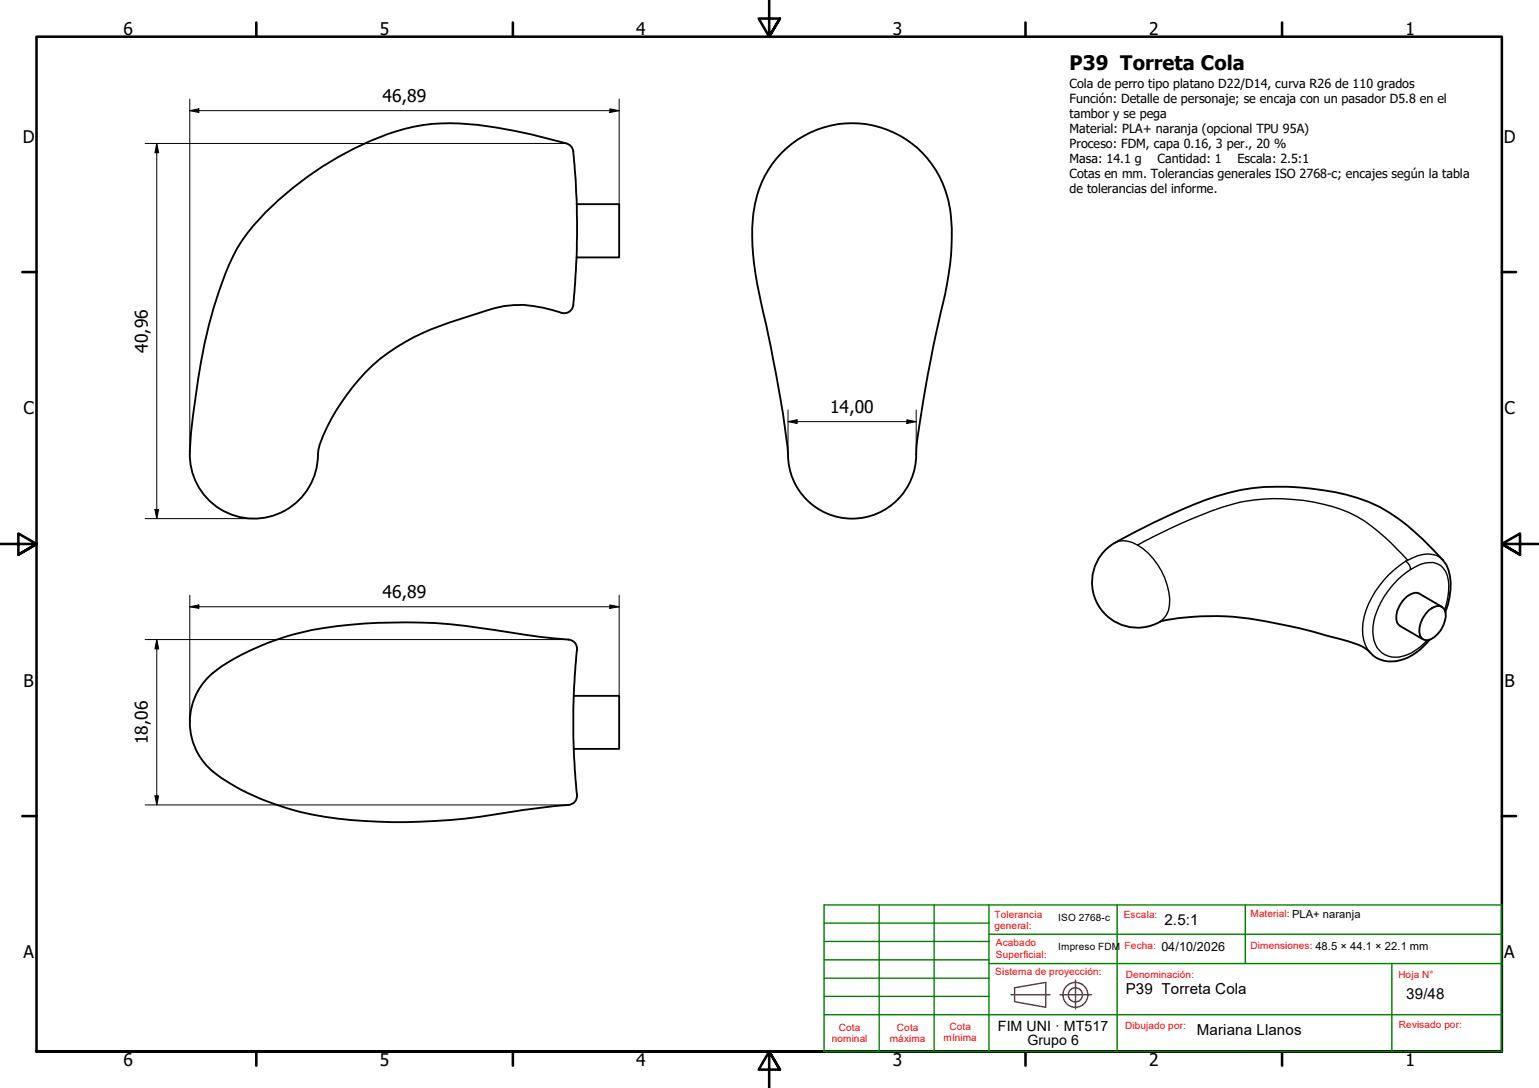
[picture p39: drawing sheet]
<svg xmlns="http://www.w3.org/2000/svg" width="420mm" height="297mm" viewBox="0 0 420 297" stroke-linecap="round" stroke-linejoin="round" font-family="sans-serif">
<defs><g id="words">
<text font-size="5.5" x="292" y="19.2">P39 Torreta Cola</text>
<g font-size="4.8">
<text x="33.7" y="9.6">6</text>
<text x="103.7" y="9.6">5</text>
<text x="173.7" y="9.6">4</text>
<text x="243.7" y="9.6">3</text>
<text x="313.7" y="9.6">2</text>
<text x="383.7" y="9.6">1</text>
<text x="104.4" y="27.8">46,89</text>
<text x="6.2" y="38.9">D</text>
<text x="410.5" y="38.9">D</text>
<text x="40.4" y="96.4" transform="rotate(-90 40.4 96.4)">40,96</text>
<text x="6.4" y="113.1">C</text>
<text x="226.6" y="112.7">14,00</text>
<text x="410.7" y="113.1">C</text>
<text x="104.4" y="163.2">46,89</text>
<text x="6.4" y="187.4">B</text>
<text x="410.7" y="187.4">B</text>
<text x="40.4" y="203.2" transform="rotate(-90 40.4 203.2)">18,06</text>
<text x="6.4" y="261.7">A</text>
<text x="410.7" y="261.7">A</text>
<text x="33.7" y="290.9">6</text>
<text x="103.7" y="290.9">5</text>
<text x="173.7" y="290.9">4</text>
<text x="243.7" y="290.9">3</text>
<text x="313.7" y="290.9">2</text>
<text x="383.7" y="290.9">1</text>
</g>
<g font-size="4.1">
<text x="317.9" y="252.7">2.5:1</text>
<text x="307.3" y="271.5">P39 Torreta Cola</text>
<text x="383.9" y="272.8">39/48</text>
<text x="326.7" y="282.6">Mariana Llanos</text>
</g>
<g font-size="3.9">
<text x="272.4" y="281.4">FIM UNI · MT517</text>
<text x="280.5" y="285.3">Grupo 6</text>
</g>
<g font-size="3.4">
<text x="292" y="23.9">Cola de perro tipo platano D22/D14, curva R26 de 110 grados</text>
<text x="292" y="28.1">Función: Detalle de personaje; se encaja con un pasador D5.8 en el</text>
<text x="292" y="32.1">tambor y se pega</text>
<text x="292" y="36.2">Material: PLA+ naranja (opcional TPU 95A)</text>
<text x="292" y="40.4">Proceso: FDM, capa 0.16, 3 per., 20 %</text>
<text x="292" y="44.5">Masa: 14.1 g</text>
<text x="316" y="44.5">Cantidad: 1</text>
<text x="337.8" y="44.5">Escala: 2.5:1</text>
<text x="292" y="48.6">Cotas en mm. Tolerancias generales ISO 2768-c; encajes según la tabla</text>
<text x="292" y="52.8">de tolerancias del informe.</text>
<text x="317.1" y="259.7">04/10/2026</text>
</g>
<g font-size="2.7" fill="#f00">
<text x="271.5" y="250.5">Tolerancia</text>
<text x="306.8" y="250.7">Escala:</text>
<text x="341.4" y="250.4">Material: PLA+ naranja</text>
<text x="271.5" y="253.7">general:</text>
<text x="271.9" y="258.4">Acabado</text>
<text x="271.9" y="261.5">Superficial:</text>
<text x="307" y="259.1">Fecha:</text>
<text x="341.4" y="259">Dimensiones: 48.5 × 44.1 × 22.1 mm</text>
<text x="271.7" y="266.3">Sistema de proyección:</text>
<text x="307.3" y="267.1">Denominación:</text>
<text x="381.8" y="267.1">Hoja N°</text>
<text x="229" y="281.5">Cota</text>
<text x="244.9" y="281.5">Cota</text>
<text x="259.2" y="281.1">Cota</text>
<text x="307.1" y="281">Dibujado por:</text>
<text x="381.9" y="280.7">Revisado por:</text>
<text x="227.1" y="284.6">nominal</text>
<text x="243" y="284.6">máxima</text>
<text x="257.6" y="284.3">mínima</text>
</g>
<g font-size="2.7">
<text x="288.9" y="251.4">ISO 2768-c</text>
<text x="288.9" y="259.3">Impreso FDM</text>
</g>
</g></defs>
<!-- layer: Visible (ISO) -->
<path d="M156.5 41.4l-.3-1-1-1a136.9 136.9 0 0 0-29.9-5.7 50.1 50.1 0 0 0-24.1 4.8 90 90 0 0 0-33.6 25.1 51.2 51.2 0 0 0-7.7 15.6 174.3 174.3 0 0 0-8.1 45.4 17.5 17.5 0 0 0 17.8 17 17.5 17.5 0 0 0 17.2-17.5 17.1 17.1 0 0 1 2.5-7.5 53.7 53.7 0 0 1 23.4-24.4 130.6 130.6 0 0 1 25-8.6 34 34 0 0 1 15.6 1.8M156.5 41.3a211.6 211.6 0 0 1-.1 42.4 2.51 2.51 0 0 1-3.1 1.7M157.4 55.7h11.6v14.6h-11.6M213.4 41.8a27 27 0 0 1 29-6.3 27 27 0 0 1 17.3 24.1 76.5 76.5 0 0 1-3 26.1 374.6 374.6 0 0 0-6.5 36.5 17.9 17.9 0 0 1-12.7 18.7 17.5 17.5 0 0 1-22.4-16.8 352 352 0 0 0-7.3-41.2 73 73 0 0 1-2.1-24.7 28.5 28.5 0 0 1 7.7-16.4zM316.7 169.7a35.8 35.8 0 0 1 9.1-1.3 86.1 86.1 0 0 1 26.5 2.6l10.1 2.6a31.9 31.9 0 0 1 10.6 3.6l.5 .4a8.2 8.2 0 0 0 9.8 2.3 16.4 16.4 0 0 0 7-5.3M390.1 166.6a3.2 3.2 0 0 1 3.6-.9 3.2 3.2 0 0 1 .8 3.8 7.1 7.1 0 0 1-4.9 5.3 2.09 2.09 0 0 1-2.1-2.3 7.9 7.9 0 0 1 2.6-5.9zM393.6 165.7l-6.2-3.7a4.1 4.1 0 0 0-4.6 2.2 6.4 6.4 0 0 0-1.4 5.8l.9 .9 6.2 3.6M394.6 167.1a17 17 0 0 0 .2-12.9 67.2 67.2 0 0 0-18.2-15.8 63.5 63.5 0 0 0-28.2-5.5 61 61 0 0 0-25 5.9 174.2 174.2 0 0 0-20.3 10.2 12.4 12.4 0 0 0-2.9 16.8 12.4 12.4 0 0 0 16.6 3.9M156.7 190h12.3v14.5h-12.3M157.5 217a2.52 2.52 0 0 1-2.3 2.8l-12 1.3a172.9 172.9 0 0 1-50.9 2.4 74.2 74.2 0 0 1-32-11.2 17.7 17.7 0 0 1 0-30.3 74.5 74.5 0 0 1 35.5-11.5 155.9 155.9 0 0 1 43.3 2.1 158.7 158.7 0 0 0 16.1 2 2.65 2.65 0 0 1 2.2 3.6 195.7 195.7 0 0 0 .1 38.8" fill="none" stroke="#000" stroke-width=".51"/>
<!-- layer: Visible fina (ISO) -->
<path d="M304.4 148.2a6 6 0 0 1 6.2 .6 18.8 18.8 0 0 1 8.7 16.3 5.8 5.8 0 0 1-2.5 4.6M310.6 148.8l2.3-1.2a132.6 132.6 0 0 1 25.5-10.5 53.7 53.7 0 0 1 29.9 2.8 43.7 43.7 0 0 1 13.1 10l2.9 3.1M383.8 153.2a2.69 2.69 0 0 1 1.3 2.3 9.8 9.8 0 0 1 6.3-1.9 5.2 5.2 0 0 1 4 4.8 18.1 18.1 0 0 1-1 8.1M383.8 153.2a26 26 0 0 0-11.7 16.8 9.8 9.8 0 0 0 2 8.2M384.3 153l-.5 .2M385.1 155.5a23.5 23.5 0 0 0-10.3 15.6 7.4 7.4 0 0 0 3.3 7.6 8.1 8.1 0 0 0 8.4-1.2l3.1-2.7M393.9 152.9a6.3 6.3 0 0 0-6.7-1.2l-2.9 1.3" fill="none" stroke="#000" stroke-width=".38"/>
<!-- layer: Borde (ISO) -->
<g fill="none" stroke="#000" stroke-width=".7">
<path d="M70 6.1v3.9M140 6.1v3.9M210 0v10l-2.9-4.9h5.8l-2.9 4.9 2.9-4.9M280 6.1v3.9M350 6.1v3.9M6.1 74.3h3.9M410 74.3h3.9M0 148.5h10l-5-2.8v5.7l5-2.9-5 2.9M420 148.5h-10l5-2.8v5.7l-5-2.9 5 2.9M6.1 222.8h3.9M410 222.8h3.9M10 287.1v-277.1h400v277.1h-400h400"/>
<path d="M70 287.1v3.8M140 287.1v3.8M212.9 292l-2.9-4.9 2.9 4.9h-5.8l2.9-4.9v9.9M280 287.1v3.8M350 287.1v3.8"/>
</g>
<g fill="none" stroke="#800040" stroke-width=".38">
<path d="M276 271.6h10.6M277 269.7l8.5-1.5v6.8l-8.5-1.5zM289.4 271.6h8.6M293.6 267.6v7.8"/>
<circle cx="293.6" cy="271.6" r="3.4"/>
<circle cx="293.6" cy="271.6" r="1.94"/>
</g>
<g fill="none" stroke="#008000" stroke-width=".38">
<path d="M225 257h45M225 252h45M240 247.1v40h30M255 247.1v40M270 247.1h35v40M270 255.1h140M305 247.1h35M225 277h185M225 272h45M225 267.1h45M225 262.1h45M270 263.1h140"/>
<path d="M340 263.1v-16h70v40h-140M380 263.1v24M225 287.1v-40h45v40"/>
</g>
<path d="M225 287.1h15" fill="none" stroke="#008000" stroke-width=".51"/>
<!-- layer: Cota (ISO) -->
<g fill="none" stroke="#000" stroke-width=".27">
<path d="M39.6 39.2h115.1M42.8 39.2l.5 2.5h-1zM42.8 39.2v102.4M51.8 30.2l2.5-.5v1zM51.8 30.2h117.2M51.8 27v97.1M166.5 29.7l2.5 .5-2.5 .5zM169 27v28.7M215.1 115.1l2.5-.5v1zM215.1 115.1h35M215.1 111.9v12.2M247.6 114.6l2.5 .5-2.5 .5z"/>
<path d="M250.1 111.9v12.2M42.3 139.1h1l-.5 2.5zM39.6 141.6h29.7M39.6 174.6h115.6M42.8 174.6l.5 2.6h-1zM42.8 174.6v45.2M51.8 165.7l2.5-.6v1zM51.8 162.5v34.7M51.8 165.7h117.2M166.5 165.1l2.5 .6-2.5 .4zM169 162.5v27.5M39.6 219.8h115.6"/>
<path d="M42.3 217.3h1l-.5 2.5z"/>
</g>
<path d="M51.8 30.2l2.5-.5v1zM166.5 29.7l2.5 .5-2.5 .5zM42.8 39.2l.5 2.5h-1zM215.1 115.1l2.5-.5v1zM247.6 114.6l2.5 .5-2.5 .5zM42.3 139.1h1l-.5 2.5zM42.8 174.6l.5 2.6h-1zM51.8 165.7l2.5-.6v1zM166.5 165.1l2.5 .6-2.5 .4zM42.3 217.3h1l-.5 2.5z" fill="#000"/>
<use href="#words"/>
</svg>
